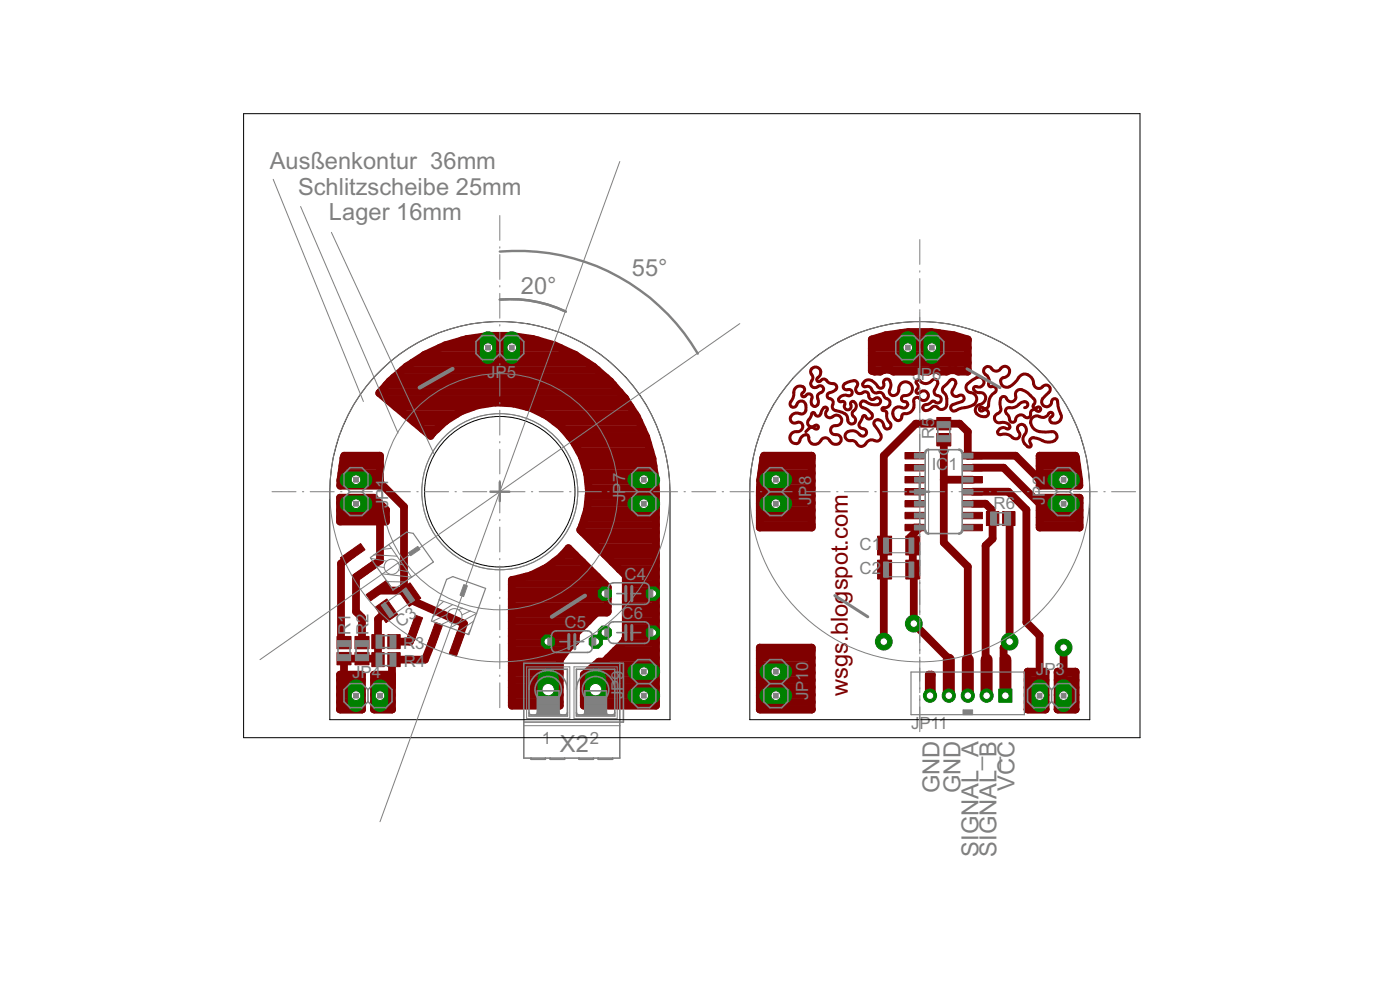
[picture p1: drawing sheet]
<svg xmlns="http://www.w3.org/2000/svg" width="148mm" height="105mm" viewBox="0 0 148 105" stroke-linecap="round" stroke-linejoin="round" font-family="sans-serif">
<defs><g id="words">
<g font-size="2.8" fill="#808080">
<text x="28.5" y="17.9">Ausßenkontur 36mm</text>
<text x="31.5" y="20.6">Schlitzscheibe 25mm</text>
<text x="34.8" y="23.3">Lager 16mm</text>
<text x="66.9" y="29.1">55°</text>
<text x="55.1" y="31.1">20°</text>
<text x="59.3" y="79.5">X2</text>
<text x="99.4" y="83.9" transform="rotate(-90 99.4 83.9)">GND</text>
<text x="101.7" y="83.9" transform="rotate(-90 101.7 83.9)">GND</text>
<text x="107.4" y="83.6" transform="rotate(-90 107.4 83.6)">VCC</text>
<text x="103.6" y="90.6" transform="rotate(-90 103.6 90.6)">SIGNAL_A</text>
<text x="105.5" y="90.6" transform="rotate(-90 105.5 90.6)">SIGNAL_B</text>
</g>
<text font-size="2.8" fill="#800000" x="89.7" y="73.6" transform="rotate(-90 89.7 73.6)">wsgs.blogspot.com</text>
<g font-size="2" fill="#808080">
<text x="51.6" y="40">JP5</text>
<text x="96.6" y="40.2">J</text>
<text x="97.5" y="40.2">P6</text>
<text x="98.9" y="46.4" transform="rotate(-90 98.9 46.4)">R5</text>
<text x="41.1" y="53.7" transform="rotate(-90 41.1 53.7)">JP</text>
<text x="41.1" y="51.6" transform="rotate(-90 41.1 51.6)">1</text>
<text x="66.2" y="53.1" transform="rotate(-90 66.2 53.1)">J</text>
<text x="66.2" y="52.2" transform="rotate(-90 66.2 52.2)">P7</text>
<text x="85.8" y="53.4" transform="rotate(-90 85.8 53.4)">JP</text>
<text x="85.8" y="51.3" transform="rotate(-90 85.8 51.3)">8</text>
<text x="98.6" y="49.7">IC</text>
<text x="100.4" y="49.7">1</text>
<text x="105.1" y="53.8">R6</text>
<text x="110.6" y="53.4" transform="rotate(-90 110.6 53.4)">J</text>
<text x="110.6" y="52.5" transform="rotate(-90 110.6 52.5)">P</text>
<text x="110.6" y="51.3" transform="rotate(-90 110.6 51.3)">2</text>
<text x="91" y="58.2">C1</text>
<text x="65.8" y="65.5">C6</text>
<text x="66.1" y="61.3">C4</text>
<text x="91" y="60.7">C2</text>
<text x="37.1" y="67.2" transform="rotate(-90 37.1 67.2)">R1</text>
<text x="37.3" y="71.7">JP4</text>
<text x="39" y="67.2" transform="rotate(-90 39 67.2)">R2</text>
<text x="42.4" y="66.4" transform="rotate(-35 42.4 66.4)">C3</text>
<text x="42.7" y="68.6">R3</text>
<text x="42.7" y="70.5">R4</text>
<text x="59.8" y="66.4">C5</text>
<text x="66" y="71.9" transform="rotate(-90 66 71.9)">9</text>
<text x="85.5" y="71" transform="rotate(-90 85.5 71)">0</text>
<text x="109.6" y="71.4">J</text>
<text x="110.5" y="71.4">P3</text>
<text x="66" y="74" transform="rotate(-90 66 74)">J</text>
<text x="66" y="73.1" transform="rotate(-90 66 73.1)">P</text>
<text x="85.5" y="74.1" transform="rotate(-90 85.5 74.1)">J</text>
<text x="85.5" y="73.2" transform="rotate(-90 85.5 73.2)">P1</text>
<text x="96.4" y="77.1">JP11</text>
<text x="57.3" y="78.7">1</text>
<text x="62.4" y="78.7">2</text>
</g>
</g></defs>
<g fill="#800000" stroke="#800000" stroke-width=".11">
<path d="M95.8 47.9h2v.6h-2z"/>
<path d="M101.9 47.9h2.1v.6h-2.1z"/>
<path d="M95.8 49.1h2v.7h-2z"/>
<path d="M95.8 50.4h2v.7h-2z"/>
<path d="M101.9 49.1h2.1v.7h-2.1z"/>
<path d="M101.9 50.4h2.1v.7h-2.1z"/>
<path d="M95.8 51.7h2v.6h-2z"/>
<path d="M101.9 51.7h2.1v.6h-2.1z"/>
<path d="M95.8 52.9h2v.7h-2z"/>
<path d="M95.8 54.2h2v.7h-2z"/>
<path d="M101.9 52.9h2.1v.7h-2.1z"/>
<path d="M101.9 54.2h2.1v.7h-2.1z"/>
<path d="M95.8 55.5h2v.6h-2z"/>
<path d="M101.9 55.5h2.1v.6h-2.1z"/>
<path d="M35.7 67.3h1.4v1.3h-1.4z"/>
<path d="M35.7 69h1.4v1.3h-1.4z"/>
<path d="M41 69h1.4v1.5h-1.4z"/>
<path d="M39.3 69h1.4v1.5h-1.4z"/>
<path d="M41 67.1h1.4v1.5h-1.4z"/>
<path d="M39.3 67.1h1.4v1.5h-1.4z"/>
<path d="M37.6 67.3h1.5v1.3h-1.5z"/>
<path d="M37.6 69h1.5v1.3h-1.5z"/>
<path d="M92.9 56.7h1.5v2h-1.5z"/>
<path d="M95.9 56.7h1.4v2h-1.4z"/>
<path d="M92.9 59.2h1.5v2h-1.5z"/>
<path d="M95.9 59.2h1.4v2h-1.4z"/>
<path d="M42.2 62.5l1.2-.9 1.1 1.7-1.2 .8z"/>
<path d="M39.7 64.2l1.2-.8 1.2 1.6-1.2 .8z"/>
<path d="M37.3 60.8l2.2-1.5 .4 .7-2.1 1.5z"/>
<path d="M36 59l2.2-1.5 .4 .6-2.1 1.5z"/>
<path d="M38.8 62.9l2.1-1.5 .4 .6-2.1 1.5z"/>
<path d="M46.1 65.8l.7 .3-.8 2.5-.8-.3z"/>
<path d="M44 65.1l.7 .2-.9 2.5-.7-.3z"/>
<path d="M48.4 66.7l.8 .3-.9 2.4-.8-.3z"/>
<path d="M99.1 45.8h1.5v1.4h-1.5z"/>
<path d="M99.1 44.2h1.5v1.3h-1.5z"/>
<path d="M104.4 54.1h1.3v1.5h-1.3z"/>
<path d="M106.1 54.1h1.3v1.5h-1.3z"/>
</g>
<g fill="#800000" stroke="#800000" stroke-width=".83">
<path d="M110 48.2v3.2z"/>
<path d="M110 48.2h3.8z"/>
<path d="M113.8 48.2l.1 .2z"/>
<path d="M113.9 48.4l.3 2.4z"/>
<path d="M114.2 50.8v.6z"/>
<path d="M110 51.4h4.2z"/>
<path d="M110 50.8h4.2z"/>
<path d="M110 50.1h4.1z"/>
<path d="M110 49.3h4z"/>
<path d="M110 48.5h3.9z"/>
<path d="M36.4 48.2v.2z"/>
<path d="M36.4 48.2h3.8z"/>
<path d="M40.2 48.2v3.2z"/>
<path d="M36 51.4h4.2z"/>
<path d="M36 50.8v.6z"/>
<path d="M36.4 48.4l-.4 2.4z"/>
<path d="M36 50.8h4.2z"/>
<path d="M36.1 50.1h4.1z"/>
<path d="M36.2 49.3h4z"/>
<path d="M36.3 48.5h3.9z"/>
<path d="M37.7 50.7h2.2z"/>
<path d="M39.9 50.7l2.9 2.9z"/>
<path d="M42.8 53.6v8.4z"/>
<path d="M42.8 62l.5 .9z"/>
<path d="M40 62.5h2.9z"/>
<path d="M42.9 62.5l.4 .4z"/>
<path d="M49.1 66l-.7 2.1z"/>
<path d="M43.4 63.4l5.7 2.6z"/>
<path d="M43.3 62.9l.1 .5z"/>
<path d="M110 50.7h2.6z"/>
<path d="M107.5 48.2l2.5 2.5z"/>
<path d="M106.8 67.9l-.6 .6z"/>
<path d="M106.2 68.5v1.1z"/>
<path d="M106.2 69.6l.2 .2z"/>
<path d="M106.8 54.9v13z"/>
<path d="M106.8 54.8v.1z"/>
<path d="M103 48.2h4.5z"/>
<path d="M99.9 44.8h1.7z"/>
<path d="M101.6 44.8l.8 .9z"/>
<path d="M102.4 45.7v2.5z"/>
<path d="M102.4 48.2h.6z"/>
<path d="M93.5 57.6l.1 .1z"/>
<path d="M93.5 48.2v9.4z"/>
<path d="M96.9 44.8h3z"/>
<path d="M93.5 48.2l3.4-3.4z"/>
<path d="M93.5 57.8v2.5z"/>
<path d="M93.6 57.7l-.1 .1z"/>
<path d="M93.5 60.3v7.6z"/>
<path d="M93.6 60.2l-.1 .1z"/>
<path d="M113.8 71v4z"/>
<path d="M111.9 75h1.9z"/>
<path d="M111.9 71v4z"/>
<path d="M111.9 71h1.9z"/>
<path d="M111.9 74.3h1.9z"/>
<path d="M111.9 73.5h1.9z"/>
<path d="M111.9 72.7h1.9z"/>
<path d="M111.9 71.9h1.9z"/>
<path d="M111.9 71.1h1.9z"/>
<path d="M38.3 71.4v3.6z"/>
<path d="M36 75h2.3z"/>
<path d="M36 71.4v3.6z"/>
<path d="M36 71.4h2.3z"/>
<path d="M36 74.3h2.3z"/>
<path d="M36 73.5h2.3z"/>
<path d="M36 72.7h2.3z"/>
<path d="M36 71.9h2.3z"/>
<path d="M36.4 69.7v2.6z"/>
<path d="M36.4 72.3l1.3 1.3z"/>
<path d="M36.4 69.7h1.9z"/>
<path d="M38.3 69.7h1.6z"/>
<path d="M39.9 69.7l.1 .1z"/>
<path d="M40 67.9v1.9z"/>
<path d="M40 65.5v2.4z"/>
<path d="M40 65.5l.9-.9z"/>
<path d="M112.6 68.5v5.1z"/>
<path d="M96.6 57.7v2.5z"/>
<path d="M96.3 56.9l.3 .8z"/>
<path d="M97.3 55.8l-1 1.1z"/>
<path d="M96.8 55.8h.5z"/>
<path d="M96.6 60.2l.1 .1z"/>
<path d="M100.4 69.7v.1z"/>
<path d="M96.7 66l3.7 3.7z"/>
<path d="M96.7 60.3v5.7z"/>
<path d="M102.4 59.9v9.9z"/>
<path d="M99.9 50.7v6.7z"/>
<path d="M99.9 46.5v4.2z"/>
<path d="M99.9 57.4l2.5 2.5z"/>
<path d="M99.9 50.7h3.1z"/>
<path d="M103 53.3h1.3z"/>
<path d="M104.3 53.3l.6 .6z"/>
<path d="M104.9 53.9v.9z"/>
<path d="M104.9 54.8h.2z"/>
<path d="M105.1 54.8v2.2z"/>
<path d="M104.3 57.7l.8-.7z"/>
<path d="M104.3 57.7v12z"/>
<path d="M104.3 69.7l.1 .1z"/>
<path d="M39.6 52.6l1.3 1.3z"/>
<path d="M40.9 53.9v1.3z"/>
<path d="M36 55.2h4.9z"/>
<path d="M36 52.6v2.6z"/>
<path d="M36 52.6h3.6z"/>
<path d="M36 54.7h4.9z"/>
<path d="M36 54h4.9z"/>
<path d="M36 53.2h4.1z"/>
<path d="M38.6 60.4l1.6-1.1z"/>
<path d="M40.2 53.3v6z"/>
<path d="M37.7 53.3h2.5z"/>
<path d="M38.3 65.3v2.7z"/>
<path d="M37.7 64.7l.6 .6z"/>
<path d="M37.7 61v3.7z"/>
<path d="M37.7 61l.9-.6z"/>
<path d="M108.8 71h1.9z"/>
<path d="M110.7 71v4z"/>
<path d="M108.8 75h1.9z"/>
<path d="M108.8 71v4z"/>
<path d="M108.8 74.3h1.9z"/>
<path d="M108.8 73.5h1.9z"/>
<path d="M108.8 72.7h1.9z"/>
<path d="M108.8 71.9h1.9z"/>
<path d="M108.8 71.1h1.9z"/>
<path d="M103 52h3.7z"/>
<path d="M106.7 52l1.9 1.9z"/>
<path d="M108.6 53.9v11.9z"/>
<path d="M108.6 65.8l1.4 1.4z"/>
<path d="M110 67.2v6.4z"/>
<path d="M110 52.6v3.2z"/>
<path d="M110 52.6h4.3z"/>
<path d="M114.3 52.6v3.2z"/>
<path d="M110 55.8h4.3z"/>
<path d="M110 55.5h4.3z"/>
<path d="M110 54.7h4.3z"/>
<path d="M110 54h4.3z"/>
<path d="M110 53.2h4.3z"/>
<path d="M110 53.3h2.6z"/>
<path d="M106.2 49.5l3.8 3.8z"/>
<path d="M103 49.5h3.2z"/>
<path d="M56.2 60.9l1.7-.9z"/>
<path d="M57.9 60l1.5-1.2z"/>
<path d="M60.2 58l-.8 .8z"/>
<path d="M60.2 58l4.1 4.1z"/>
<path d="M64.3 62.1v2.6z"/>
<path d="M64.3 64.7l-.1 .1z"/>
<path d="M63.1 64.8h1.1z"/>
<path d="M63.1 64.8l-1.2 1.2z"/>
<path d="M61.9 66l-1 1z"/>
<path d="M60.9 67v.8z"/>
<path d="M60.2 68.5l.7-.7z"/>
<path d="M60.2 68.5l-1 1.3z"/>
<path d="M59.2 69.8v4.8z"/>
<path d="M54.2 74.6h5z"/>
<path d="M54.2 61.3v13.3z"/>
<path d="M54.2 61.3h.1z"/>
<path d="M54.3 61.3l1.9-.4z"/>
<path d="M54.2 74.3h5z"/>
<path d="M54.2 73.5h5z"/>
<path d="M54.2 72.7h5z"/>
<path d="M54.2 71.9h5z"/>
<path d="M54.2 71.1h5z"/>
<path d="M54.2 70.4h5z"/>
<path d="M54.2 69.6h5.2z"/>
<path d="M54.2 68.8h5.8z"/>
<path d="M54.2 68h6.5z"/>
<path d="M54.2 67.2h6.7z"/>
<path d="M54.2 66.5h7.3z"/>
<path d="M54.2 65.7h8.1z"/>
<path d="M54.2 64.9h8.8z"/>
<path d="M54.2 64.1h10.1z"/>
<path d="M54.2 63.3h10.1z"/>
<path d="M54.2 62.5h10.1z"/>
<path d="M54.2 61.8h9.8z"/>
<path d="M55.6 61h7.6z"/>
<path d="M57.5 60.2h4.9z"/>
<path d="M58.7 59.4h2.9z"/>
<path d="M59.6 58.7h1.2z"/>
<path d="M63.1 67.9l.9-1z"/>
<path d="M61.8 71.4l1.6-1.4z"/>
<path d="M63.4 70h.5z"/>
<path d="M63.9 70l1-1z"/>
<path d="M64.9 69l1.2-1.2z"/>
<path d="M66.1 67.6v.2z"/>
<path d="M66.1 67.6l.1-.1z"/>
<path d="M66.2 60.9v6.6z"/>
<path d="M61.4 56l4.8 4.9z"/>
<path d="M61.6 55.7l-.2 .3z"/>
<path d="M62.1 53.9l-.5 1.8z"/>
<path d="M62.3 52l-.2 1.9z"/>
<path d="M62.1 50.1l.2 1.9z"/>
<path d="M61.6 48.3l.5 1.8z"/>
<path d="M60.6 46.6l1 1.7z"/>
<path d="M59.4 45.1l1.2 1.5z"/>
<path d="M57.9 44l1.5 1.1z"/>
<path d="M56.2 43.1l1.7 .9z"/>
<path d="M54.3 42.7l1.9 .4z"/>
<path d="M52.4 42.6l1.9 .1z"/>
<path d="M50.5 42.9l1.9-.3z"/>
<path d="M48.7 43.5l1.8-.6z"/>
<path d="M47.1 44.5l1.6-1z"/>
<path d="M45.7 45.8l1.4-1.3z"/>
<path d="M45.7 45.8l-.1 .3z"/>
<path d="M40.1 41.6l5.5 4.5z"/>
<path d="M41.2 40.3l-1.1 1.3z"/>
<path d="M41.2 40.3l1.8-1.5z"/>
<path d="M43 38.8l2-1.3z"/>
<path d="M45 37.5l2.1-1z"/>
<path d="M47.1 36.5l2.3-.6z"/>
<path d="M49.4 35.9l2.3-.4z"/>
<path d="M51.7 35.5h2.4z"/>
<path d="M54.1 35.5l2.3 .4z"/>
<path d="M56.4 35.9l2.3 .6z"/>
<path d="M58.7 36.5l2.1 1z"/>
<path d="M60.8 37.5l2 1.3z"/>
<path d="M62.8 38.8l1.8 1.5z"/>
<path d="M64.6 40.3l1.5 1.8z"/>
<path d="M66.1 42.1l1.3 2z"/>
<path d="M67.4 44.1l1 2.1z"/>
<path d="M68.4 46.2l.6 2.3z"/>
<path d="M69 48.5l.4 2.3z"/>
<path d="M69.4 50.8v1.2z"/>
<path d="M69.4 52v.3z"/>
<path d="M69.4 52.3v22.3z"/>
<path d="M61.8 74.6h7.6z"/>
<path d="M61.8 71.4v3.2z"/>
<path d="M61.8 74.3h7.6z"/>
<path d="M61.8 73.5h7.6z"/>
<path d="M61.8 72.7h7.6z"/>
<path d="M61.8 71.9h7.6z"/>
<path d="M62 71.1h7.4z"/>
<path d="M62.9 70.4h6.5z"/>
<path d="M64.3 69.6h5.1z"/>
<path d="M65.1 68.8h4.3z"/>
<path d="M65.9 68h3.5z"/>
<path d="M66.2 67.2h3.2z"/>
<path d="M66.2 66.5h3.2z"/>
<path d="M66.2 65.7h3.2z"/>
<path d="M66.2 64.9h3.2z"/>
<path d="M66.2 64.1h3.2z"/>
<path d="M66.2 63.3h3.2z"/>
<path d="M66.2 62.5h3.2z"/>
<path d="M66.2 61.8h3.2z"/>
<path d="M66.2 61h3.2z"/>
<path d="M65.6 60.2h3.8z"/>
<path d="M64.8 59.4h4.6z"/>
<path d="M64 58.7h5.4z"/>
<path d="M63.2 57.9h6.2z"/>
<path d="M62.4 57.1h7z"/>
<path d="M61.7 56.3h7.7z"/>
<path d="M61.6 55.5h7.8z"/>
<path d="M61.9 54.7h7.5z"/>
<path d="M62.1 54h7.3z"/>
<path d="M62.2 53.2h7.2z"/>
<path d="M62.3 52.4h7.1z"/>
<path d="M62.3 51.6h7.1z"/>
<path d="M62.2 50.8h7.2z"/>
<path d="M62.1 50.1h7.2z"/>
<path d="M61.9 49.3h7.3z"/>
<path d="M61.7 48.5h7.3z"/>
<path d="M61.3 47.7h7.5z"/>
<path d="M60.8 46.9h7.8z"/>
<path d="M60.3 46.2h8z"/>
<path d="M44.7 45.4h1.5z"/>
<path d="M59.6 45.4h8.4z"/>
<path d="M43.8 44.6h3.3z"/>
<path d="M58.7 44.6h8.9z"/>
<path d="M42.8 43.8h5.5z"/>
<path d="M57.6 43.8h9.6z"/>
<path d="M41.9 43h8.2z"/>
<path d="M55.8 43h10.9z"/>
<path d="M41 42.2h25.2z"/>
<path d="M40.2 41.5h25.4z"/>
<path d="M40.9 40.7h24z"/>
<path d="M41.7 39.9h22.4z"/>
<path d="M42.6 39.1h20.6z"/>
<path d="M43.7 38.4h18.4z"/>
<path d="M44.9 37.6h16z"/>
<path d="M46.5 36.8h12.8z"/>
<path d="M48.9 36h8.1z"/>
<path d="M85.9 48.2v7.6z"/>
<path d="M80.4 55.8h5.5z"/>
<path d="M80.4 52v3.8z"/>
<path d="M80.5 50.8l-.1 1.2z"/>
<path d="M80.8 48.4l-.3 2.4z"/>
<path d="M80.9 48.2l-.1 .2z"/>
<path d="M80.9 48.2h5z"/>
<path d="M80.4 55.5h5.5z"/>
<path d="M80.4 54.7h5.5z"/>
<path d="M80.4 54h5.5z"/>
<path d="M80.4 53.2h5.5z"/>
<path d="M80.4 52.4h5.5z"/>
<path d="M80.4 51.6h5.5z"/>
<path d="M80.5 50.8h5.4z"/>
<path d="M80.6 50.1h5.3z"/>
<path d="M80.7 49.3h5.2z"/>
<path d="M80.8 48.5h5.1z"/>
<path d="M85.9 68.5v6.5z"/>
<path d="M80.4 75h5.5z"/>
<path d="M80.4 68.5v6.5z"/>
<path d="M80.4 68.5h5.5z"/>
<path d="M80.4 74.3h5.5z"/>
<path d="M80.4 73.5h5.5z"/>
<path d="M80.4 72.7h5.5z"/>
<path d="M80.4 71.9h5.5z"/>
<path d="M80.4 71.1h5.5z"/>
<path d="M80.4 70.4h5.5z"/>
<path d="M80.4 69.6h5.5z"/>
<path d="M80.4 68.8h5.5z"/>
<path d="M92.3 35.9l1.4-.4z"/>
<path d="M93.7 35.5l2.4-.4z"/>
<path d="M96.1 35.1h2.5z"/>
<path d="M98.6 35.1l2.3 .4z"/>
<path d="M100.9 35.5l1.5 .4z"/>
<path d="M102.4 35.9v3.4z"/>
<path d="M101.4 39.3h1z"/>
<path d="M101.1 39.2l.3 .1z"/>
<path d="M100.5 39.2h.6z"/>
<path d="M100.2 39.3l.3-.1z"/>
<path d="M99.5 39.3h.7z"/>
<path d="M99.2 39.1l.3 .2z"/>
<path d="M98.6 39.1h.6z"/>
<path d="M98.3 39.3l.3-.2z"/>
<path d="M97.6 39.3h.7z"/>
<path d="M97.4 39.2l.2 .1z"/>
<path d="M96.8 39.2h.6z"/>
<path d="M96.7 39.3l.1-.1z"/>
<path d="M94.6 39.3h2.1z"/>
<path d="M94.3 39.1l.3 .2z"/>
<path d="M93.6 39.1h.7z"/>
<path d="M93.2 39.3l.4-.2z"/>
<path d="M92.5 39.3h.7z"/>
<path d="M92.4 39.2l.1 .1z"/>
<path d="M92.3 39.2h.1z"/>
<path d="M92.3 35.9v3.3z"/>
<path d="M92.3 39.1h1.2z"/>
<path d="M94.3 39.1h8.1z"/>
<path d="M92.3 38.4h10.1z"/>
<path d="M92.3 37.6h10.1z"/>
<path d="M92.3 36.8h10.1z"/>
<path d="M92.3 36h10.1z"/>
<path d="M95.3 35.2h4.1z"/>
<path d="M36.1 59.6l1.2-1z"/>
<path d="M36.1 67.5l.3 .5z"/>
<path d="M36.1 59.6v7.9z"/>
<path d="M43.9 66.4l-.5 1.5z"/>
<path d="M41.7 67.9h1.7z"/>
<path d="M39.6 71.4h1.9z"/>
<path d="M41.5 71.4v3.6z"/>
<path d="M39.6 75h1.9z"/>
<path d="M39.6 71.4v3.6z"/>
<path d="M39.6 74.3h1.9z"/>
<path d="M39.6 73.5h1.9z"/>
<path d="M39.6 72.7h1.9z"/>
<path d="M39.6 71.9h1.9z"/>
<path d="M41.7 69.8l-.2 .3z"/>
<path d="M41.7 69.8h3.3z"/>
<path d="M46 67.2l-1 2.6z"/>
<path d="M41.5 70.1v2.2z"/>
<path d="M40.2 73.6l1.3-1.3z"/>
<path d="M98.3 71.4v2.2z"/>
<path d="M98.3 71.4h.3z"/>
<path d="M98.6 71.4v1.9z"/>
</g>
<g fill="#800000" stroke="#800000" stroke-width="1.3">
<path d="M106.4 69.8v3.8z"/>
<path d="M100.4 69.8v3.8z"/>
<path d="M102.4 69.8v3.8z"/>
<path d="M104.4 69.8v3.8z"/>
</g>
<path d="M85.6 45.3l-.3 .4z" fill="#800000" stroke="#800000" stroke-width=".32"/>
<path d="M103.4 43.8a.63 .63 0 0 1-.1-.7 .63 .63 0 0 1 .6-.4 .63 .63 0 0 0 .4-.8 .63 .63 0 0 0-.8-.4 .39 .39 0 0 1-.4-.2 .39 .39 0 0 1 0-.4h.3a.54 .54 0 0 0 .7-.5 .54 .54 0 0 0-.7-.5 1.76 1.76 0 0 0-1.2 1 .63 .63 0 0 0 .7 .7 .72 .72 0 0 1 .5 .7 .72 .72 0 0 1-.7 .6l-.9 .3-.8 .3a.35 .35 0 0 1-.4-.3 .35 .35 0 0 1 .2-.4l1-.3a.36 .36 0 0 0 .2-.5 .36 .36 0 0 0-.5-.2 .45 .45 0 0 1-.6 0 .45 .45 0 0 1-.1-.6l.4-.6a.36 .36 0 0 0-.2-.4 .36 .36 0 0 0-.5 .1l-.6 .6a.48 .48 0 0 0 .2 .8 1.17 1.17 0 0 1-.2 1.5 .58 .58 0 0 1-.8-.2 .53 .53 0 0 0-.7 .3 .48 .48 0 0 1-.7-.1 .32 .32 0 0 1 .3-.4l.4-.1 .3-.3 .2 .1a.39 .39 0 0 0 .7-.1 .39 .39 0 0 0-.3-.6 .39 .39 0 0 1-.4-.2 .39 .39 0 0 1 0-.4l.4-.6a.36 .36 0 0 0-.2-.5 .36 .36 0 0 0-.5 .2 .84 .84 0 0 1-1.4-.1 .26 .26 0 0 0-.3 .2 .26 .26 0 0 0 .2 .3 .46 .46 0 0 1-.2 .6 .23 .23 0 0 0 .2 .3 .23 .23 0 0 0 .2-.1 .52 .52 0 0 1 .8 .1 .52 .52 0 0 1-.1 .7 .52 .52 0 0 1-.8-.2 .42 .42 0 0 0-.5 .1 .42 .42 0 0 0 0 .5 .92 .92 0 0 1-1.1 1.1 .39 .39 0 0 0-.2 .4 .37 .37 0 0 1-.6 .2 .73 .73 0 0 1-.2-1 .73 .73 0 0 1 1-.2 .37 .37 0 0 0 .5-.4 .37 .37 0 0 0-.5-.3 .32 .32 0 0 1-.2-.4 .32 .32 0 0 1 .4-.3 .74 .74 0 0 0 .8-.7 .74 .74 0 0 0-.8-.7 .74 .74 0 0 0-.7 .8 .51 .51 0 0 1-.4 .6 .51 .51 0 0 1-.6-.4l.2-.4a.58 .58 0 0 0-.5-.9 .42 .42 0 0 0-.2 .6 .35 .35 0 0 1-.3 .4 .35 .35 0 0 1-.4-.2 .96 .96 0 0 0-1.5-.5l-.1 .3a.29 .29 0 0 0 .2 .2 .29 .29 0 0 0 .3 0 .55 .55 0 0 1 .5 .5 .52 .52 0 0 0 .7 .1 .55 .55 0 0 1 .6 .5l.3 .2a.52 .52 0 0 1 .2 .7 .52 .52 0 0 1-.7 .2l-.1 .2 .1 .1h.3l.2 .2-.1 .4a1.14 1.14 0 0 0 .5 .8 .41 .41 0 0 1-.4 .6 .41 .41 0 0 1-.4-.6 .5 .5 0 0 0-.5-.4 .5 .5 0 0 0-.5 .5l.8 1.2a.52 .52 0 0 1-.3 .5 .52 .52 0 0 1-.6-.1 .85 .85 0 0 0-.9 .6 .57 .57 0 0 1-.9-.3 .74 .74 0 0 0-.7-.2 .52 .52 0 0 1-.5-.6 .52 .52 0 0 1 .6-.4 1.05 1.05 0 0 1 1.1 .5 .4 .4 0 0 0 .6-.3 .4 .4 0 0 0-.4-.5 .39 .39 0 0 1-.3-.2 .39 .39 0 0 1 0-.4l.4-.7h.2a.37 .37 0 0 0 .5 .3 .37 .37 0 0 0 .2-.5 2.08 2.08 0 0 0-1.1-.8 .36 .36 0 0 1-.1-.5 .36 .36 0 0 1 .5 0 1.22 1.22 0 0 0 1.5 .1 .39 .39 0 0 0-.1-.5 .39 .39 0 0 0-.5 .1 .44 .44 0 0 1-.6-.5 .43 .43 0 0 0-.3-.3 .43 .43 0 0 0-.4 .2 .48 .48 0 0 1-.6-.2 .48 .48 0 0 1 .1-.6 .36 .36 0 0 0-.3-.5l-.7 .1-.4 .3a.39 .39 0 0 0 .1 .5 .39 .39 0 0 0 .5 0 .34 .34 0 0 1 .3 .4 .34 .34 0 0 1-.5 .2 .65 .65 0 0 0-.9 .6l.2 .1a.29 .29 0 0 1 .4 0 .29 .29 0 0 1-.1 .4 .39 .39 0 0 0 .6 .4 .39 .39 0 0 0 .1-.6 .24 .24 0 0 1 .4-.2 .59 .59 0 0 1 .2 .6 .59 .59 0 0 1-.4 .4 .47 .47 0 0 0 .3 .7 .42 .42 0 0 1-.2 .6 .42 .42 0 0 1-.6-.4 .74 .74 0 0 0-.6-.8l-.6-.2a.5 .5 0 0 1-.3-.8 .46 .46 0 0 0-.5-.5 .32 .32 0 0 1-.2-.3 .32 .32 0 0 1 .3-.3 .62 .62 0 0 0 .7-.7 .49 .49 0 0 0-.6-.2l-.3-.2a.44 .44 0 0 0-.4-.3 .44 .44 0 0 0-.4 .2 .23 .23 0 0 1-.3 0 .23 .23 0 0 1 .1-.4 .57 .57 0 0 0 .1-.9 .57 .57 0 0 0-.9 .3l.1 .3a.55 .55 0 0 1-.1 .8 .47 .47 0 0 0 .3 .6 .47 .47 0 0 0 .6-.2 .37 .37 0 0 1 .5 .3 .37 .37 0 0 1-.3 .4 .51 .51 0 0 0-.3 .9 .41 .41 0 0 1-.1 .5 .41 .41 0 0 1-.6-.1v-.4a.42 .42 0 0 0 0-.5 .42 .42 0 0 0-.4-.2l-.2 .1a.24 .24 0 0 1-.4 .1 .24 .24 0 0 1 .1-.4 .4 .4 0 0 0 .1-.5 .4 .4 0 0 0-.5-.2 .73 .73 0 0 0-.6 1l-.2 .5a.51 .51 0 0 0-.1 .7 .43 .43 0 0 0 .7-.4 .49 .49 0 0 1 .5-.2 .49 .49 0 0 1 .4 .4 .75 .75 0 0 1-.3 1h-.4a.62 .62 0 0 0-.8 .1 .62 .62 0 0 0 0 .8h.4a.52 .52 0 0 1 .8 .4 .52 .52 0 0 1-.7 .6 .62 .62 0 0 0-.7 .7 .62 .62 0 0 0 1 .4 .75 .75 0 0 1 .9-.8l.1 .3a.69 .69 0 0 0 .6 .7 .69 .69 0 0 0 .8-.6 .61 .61 0 0 1 .9 .4 .56 .56 0 0 0 1 .1 .56 .56 0 0 0-.3-.9 .5 .5 0 0 1-.7-.4 .5 .5 0 0 1 .6-.6 .56 .56 0 0 0 .6-.7 .56 .56 0 0 0-1-.2 .47 .47 0 0 1-.7-.1 .47 .47 0 0 1 .2-.7 .23 .23 0 0 0-.1-.2 .23 .23 0 0 0-.3 0l-.3 .4a.43 .43 0 0 1-.5 .5l-.2-.3-.2-.1-.4 .8a.47 .47 0 0 0 .1 .7 .47 .47 0 0 0 .6-.1 .23 .23 0 0 1 .3 .2 .23 .23 0 0 1-.4 .1 .41 .41 0 0 0-.6 0M108.4 43.1a.32 .32 0 0 0 .4-.3 .32 .32 0 0 0-.4-.3 1.22 1.22 0 0 0-.8 .5l-.5 .1a.5 .5 0 0 0-.7 .4l.4 .6a.45 .45 0 0 0 .3 .6 .37 .37 0 0 0 .4-.5 .59 .59 0 0 1 1.1 0 .41 .41 0 0 0 .4-.2 .41 .41 0 0 0 .1-.4 .41 .41 0 0 1 .3-.3 .41 .41 0 0 1 .4 .2 .25 .25 0 0 0 .3-.1 .25 .25 0 0 0-.1-.3 .25 .25 0 0 0-.3 0 .22 .22 0 0 1-.3 0 .22 .22 0 0 1 0-.3 .41 .41 0 0 0 0-.6 2.45 2.45 0 0 0-1.5-1 .56 .56 0 0 0-.4 .8 .53 .53 0 0 1-.5 .5 .53 .53 0 0 1-.5-.5 .34 .34 0 0 0-.6 .2l-.1 .6a.67 .67 0 0 1-.1 .9 .55 .55 0 0 0-.4 .7 .55 .55 0 0 0 .8 .3 .61 .61 0 0 1 .8 .6l-.2 .1a.61 .61 0 0 0-.7-.1 .61 .61 0 0 0-.4 .6l.3 .1a1.31 1.31 0 0 1 1.4 .4 .44 .44 0 0 0 .6-.2 .44 .44 0 0 0-.1-.5 .47 .47 0 0 1 .2-.8 .47 .47 0 0 1 .6 .5 .93 .93 0 0 1-.3 .7 .85 .85 0 0 0 .7 1.2l.1-.1a.31 .31 0 0 0-.1-.4 .35 .35 0 0 1 0-.4 .35 .35 0 0 1 .4-.1l.6 .2a1.24 1.24 0 0 0 1.9-.2 .53 .53 0 0 0-.6-.6 2.25 2.25 0 0 1-1.8-.3 .77 .77 0 0 1-.4-.7 .77 .77 0 0 1 .5-.7h.2a.77 .77 0 0 0 1.3-.4h.2l.1 .1a.33 .33 0 0 1-.2 .5 .43 .43 0 0 0 0 .5 .43 .43 0 0 0 .5 0 .68 .68 0 0 0 .5-.9l-.2-.9-.1-.4a.35 .35 0 0 0-.4-.3 .35 .35 0 0 0-.2 .5 .54 .54 0 0 1-.8 .3 .54 .54 0 0 1-.2-.8l.7-.7a.48 .48 0 0 0-.1-.7 .48 .48 0 0 0-.7 .2 .6 .6 0 0 1-.6 0 .6 .6 0 0 1-.2-.7 .89 .89 0 0 0-.8-.7 .89 .89 0 0 0-1 .6l-.2 .3a.89 .89 0 0 1-1.3 .3 .49 .49 0 0 1-.2-.6 .49 .49 0 0 1 .5-.3 .58 .58 0 0 0 .4-.7 .58 .58 0 0 0-.6-.4h-.2a.64 .64 0 0 1-.6 .5 .64 .64 0 0 1-.6-.5 .5 .5 0 0 0-.7 .3 .5 .5 0 0 0 .4 .7 1.34 1.34 0 0 1 .1 1l.2 .1a.37 .37 0 0 1 .6 .1 .37 .37 0 0 1-.1 .5 1.44 1.44 0 0 0-.7 1.4 .41 .41 0 0 1-.3 .3 .41 .41 0 0 1-.4-.1 .22 .22 0 0 0-.3 .2 .22 .22 0 0 0 .4 .1 .37 .37 0 0 1 .6 .1 .37 .37 0 0 1-.3 .6 1.11 1.11 0 0 1-.9-.3" fill="none" stroke="#800000" stroke-width=".32"/>
<path d="M81.2 53.3h1.8z" fill="#008000" stroke="#008000" stroke-width="1.7"/>
<circle cx="82.1" cy="53.3" r=".51" fill="#fff" stroke="#008000" stroke-width=".11"/>
<path d="M81.2 50.7h1.8z" fill="#008000" stroke="#008000" stroke-width="1.7"/>
<circle cx="82.1" cy="50.7" r=".51" fill="#fff" stroke="#008000" stroke-width=".11"/>
<path d="M111.7 50.7h1.7z" fill="#008000" stroke="#008000" stroke-width="1.7"/>
<circle cx="112.6" cy="50.7" r=".51" fill="#fff" stroke="#008000" stroke-width=".11"/>
<path d="M111.7 53.3h1.7z" fill="#008000" stroke="#008000" stroke-width="1.7"/>
<circle cx="112.6" cy="53.3" r=".51" fill="#fff" stroke="#008000" stroke-width=".11"/>
<path d="M98.6 35.9v1.7z" fill="#008000" stroke="#008000" stroke-width="1.7"/>
<circle cx="98.6" cy="36.8" r=".51" fill="#fff" stroke="#008000" stroke-width=".11"/>
<path d="M96.1 35.9v1.7z" fill="#008000" stroke="#008000" stroke-width="1.7"/>
<circle cx="96.1" cy="36.8" r=".51" fill="#fff" stroke="#008000" stroke-width=".11"/>
<path d="M112.6 72.7v1.7z" fill="#008000" stroke="#008000" stroke-width="1.7"/>
<circle cx="112.6" cy="73.6" r=".51" fill="#fff" stroke="#008000" stroke-width=".11"/>
<path d="M110 72.7v1.7z" fill="#008000" stroke="#008000" stroke-width="1.7"/>
<circle cx="110" cy="73.6" r=".51" fill="#fff" stroke="#008000" stroke-width=".11"/>
<path d="M81.2 73.6h1.8z" fill="#008000" stroke="#008000" stroke-width="1.7"/>
<circle cx="82.1" cy="73.6" r=".51" fill="#fff" stroke="#008000" stroke-width=".11"/>
<path d="M81.2 71h1.8z" fill="#008000" stroke="#008000" stroke-width="1.7"/>
<circle cx="82.1" cy="71" r=".51" fill="#fff" stroke="#008000" stroke-width=".11"/>
<path d="M37.7 72.7v1.7z" fill="#008000" stroke="#008000" stroke-width="1.7"/>
<circle cx="37.7" cy="73.6" r=".51" fill="#fff" stroke="#008000" stroke-width=".11"/>
<path d="M40.2 72.7v1.7z" fill="#008000" stroke="#008000" stroke-width="1.7"/>
<circle cx="40.2" cy="73.6" r=".51" fill="#fff" stroke="#008000" stroke-width=".11"/>
<path d="M67.3 73.6h1.7z" fill="#008000" stroke="#008000" stroke-width="1.7"/>
<circle cx="68.1" cy="73.6" r=".51" fill="#fff" stroke="#008000" stroke-width=".11"/>
<path d="M67.3 71h1.7z" fill="#008000" stroke="#008000" stroke-width="1.7"/>
<circle cx="68.1" cy="71" r=".51" fill="#fff" stroke="#008000" stroke-width=".11"/>
<path d="M36.8 50.7h1.7z" fill="#008000" stroke="#008000" stroke-width="1.7"/>
<circle cx="37.7" cy="50.7" r=".51" fill="#fff" stroke="#008000" stroke-width=".11"/>
<path d="M36.8 53.3h1.7z" fill="#008000" stroke="#008000" stroke-width="1.7"/>
<circle cx="37.7" cy="53.3" r=".51" fill="#fff" stroke="#008000" stroke-width=".11"/>
<path d="M67.3 53.3h1.7z" fill="#008000" stroke="#008000" stroke-width="1.7"/>
<circle cx="68.1" cy="53.3" r=".51" fill="#fff" stroke="#008000" stroke-width=".11"/>
<path d="M67.3 50.7h1.7z" fill="#008000" stroke="#008000" stroke-width="1.7"/>
<circle cx="68.1" cy="50.7" r=".51" fill="#fff" stroke="#008000" stroke-width=".11"/>
<path d="M51.6 35.9v1.7z" fill="#008000" stroke="#008000" stroke-width="1.7"/>
<circle cx="51.6" cy="36.8" r=".51" fill="#fff" stroke="#008000" stroke-width=".11"/>
<path d="M54.2 35.9v1.7z" fill="#008000" stroke="#008000" stroke-width="1.7"/>
<circle cx="54.2" cy="36.8" r=".51" fill="#fff" stroke="#008000" stroke-width=".11"/>
<circle cx="69.1" cy="62.8" r=".76" fill="#008000" stroke="#008000" stroke-width=".11"/>
<circle cx="69.1" cy="62.8" r=".4" fill="#fff" stroke="#008000" stroke-width=".11"/>
<circle cx="64" cy="62.8" r=".76" fill="#008000" stroke="#008000" stroke-width=".11"/>
<circle cx="64" cy="62.8" r=".4" fill="#fff" stroke="#008000" stroke-width=".11"/>
<circle cx="63.1" cy="67.9" r=".76" fill="#008000" stroke="#008000" stroke-width=".11"/>
<circle cx="63.1" cy="67.9" r=".4" fill="#fff" stroke="#008000" stroke-width=".11"/>
<circle cx="58" cy="67.9" r=".76" fill="#008000" stroke="#008000" stroke-width=".11"/>
<circle cx="58" cy="67.9" r=".4" fill="#fff" stroke="#008000" stroke-width=".11"/>
<circle cx="69.1" cy="66.9" r=".76" fill="#008000" stroke="#008000" stroke-width=".11"/>
<circle cx="69.1" cy="66.9" r=".4" fill="#fff" stroke="#008000" stroke-width=".11"/>
<circle cx="64" cy="66.9" r=".76" fill="#008000" stroke="#008000" stroke-width=".11"/>
<circle cx="64" cy="66.9" r=".4" fill="#fff" stroke="#008000" stroke-width=".11"/>
<path d="M105.7 72.9h1.4v1.4h-1.4z" fill="#008000" stroke="#008000" stroke-width=".11"/>
<circle cx="106.4" cy="73.6" r=".4" fill="#fff" stroke="#008000" stroke-width=".11"/>
<circle cx="104.4" cy="73.6" r=".7" fill="#008000" stroke="#008000" stroke-width=".11"/>
<circle cx="104.4" cy="73.6" r=".4" fill="#fff" stroke="#008000" stroke-width=".11"/>
<circle cx="102.4" cy="73.6" r=".7" fill="#008000" stroke="#008000" stroke-width=".11"/>
<circle cx="102.4" cy="73.6" r=".4" fill="#fff" stroke="#008000" stroke-width=".11"/>
<circle cx="100.4" cy="73.6" r=".7" fill="#008000" stroke="#008000" stroke-width=".11"/>
<circle cx="100.4" cy="73.6" r=".4" fill="#fff" stroke="#008000" stroke-width=".11"/>
<circle cx="98.4" cy="73.6" r=".7" fill="#008000" stroke="#008000" stroke-width=".11"/>
<circle cx="98.4" cy="73.6" r=".4" fill="#fff" stroke="#008000" stroke-width=".11"/>
<path d="M58 71.8v2.3z" fill="#008000" stroke="#008000" stroke-width="2.3"/>
<circle cx="58" cy="72.9" r=".66" fill="#fff" stroke="#008000" stroke-width=".11"/>
<path d="M63 71.8v2.3z" fill="#008000" stroke="#008000" stroke-width="2.3"/>
<circle cx="63" cy="72.9" r=".66" fill="#fff" stroke="#008000" stroke-width=".11"/>
<circle cx="106.8" cy="67.9" r=".89" fill="#008000" stroke="#008000" stroke-width=".11"/>
<circle cx="106.8" cy="67.9" r=".4" fill="#fff" stroke="#008000" stroke-width=".11"/>
<circle cx="93.5" cy="67.9" r=".89" fill="#008000" stroke="#008000" stroke-width=".11"/>
<circle cx="93.5" cy="67.9" r=".4" fill="#fff" stroke="#008000" stroke-width=".11"/>
<circle cx="112.6" cy="68.5" r=".89" fill="#008000" stroke="#008000" stroke-width=".11"/>
<circle cx="112.6" cy="68.5" r=".4" fill="#fff" stroke="#008000" stroke-width=".11"/>
<circle cx="96.7" cy="66" r=".89" fill="#008000" stroke="#008000" stroke-width=".11"/>
<circle cx="96.7" cy="66" r=".4" fill="#fff" stroke="#008000" stroke-width=".11"/>
<g fill="#808080" stroke="#808080" stroke-width=".11">
<path d="M98.3 47.6v8.8z"/>
<path d="M60.7 76h4.6z"/>
<path d="M65.3 70.5v5.5z"/>
<path d="M60.7 70.5h4.6z"/>
<path d="M60.7 70.5v5.5z"/>
<path d="M60.3 70.5v5.5z"/>
<path d="M55.7 70.5h4.6z"/>
<path d="M55.7 70.5v5.5z"/>
<path d="M55.7 76h4.6z"/>
<path d="M55.4 76.8h10.2z"/>
<path d="M41.1 57.6l.3 .4z"/>
<path d="M41.4 58l.6 .8z"/>
<path d="M42 58.8l.7 .9z"/>
<path d="M42.7 59.7l.5 .8z"/>
<path d="M43.2 60.5l.4 .5z"/>
<path d="M39.2 59.1l1.7 .3z"/>
<path d="M40.4 60.7l3.2 .3z"/>
<path d="M41 61.5l1.8 .1z"/>
<path d="M41.6 62.3l.4-.2z"/>
<path d="M40.4 58.1l1-.1z"/>
<path d="M39.6 58.7l2.4 .1z"/>
<path d="M39.8 59.9l.9 .1z"/>
<path d="M42.2 59.6l.5 .1z"/>
<path d="M42.2 60.3l1 .2z"/>
<path d="M46.5 63.4l.4 .2z"/>
<path d="M46.9 63.6l1 .3z"/>
<path d="M47.9 63.9l1 .4z"/>
<path d="M48.9 64.3l.9 .3z"/>
<path d="M49.8 64.6l.6 .3z"/>
<path d="M45.8 65.7l1.5-.7z"/>
<path d="M47.6 66.4l2.8-1.5z"/>
<path d="M48.6 66.7l1.5-1z"/>
<path d="M49.8 66.7l-.3 .4z"/>
<path d="M46.2 64.3l.7-.7z"/>
<path d="M45.8 65.2l2.1-1.3z"/>
<path d="M46.7 66.1l.8-.4z"/>
<path d="M48.5 64.5l.4-.2z"/>
<path d="M48.9 65l.9-.4z"/>
<path d="M93.6 57h3z"/>
<path d="M93.6 58.5h3z"/>
<path d="M93.6 59.5h3z"/>
<path d="M93.6 61h3z"/>
<path d="M41.3 65.2l2.5-1.7z"/>
<path d="M40.4 64l2.5-1.7z"/>
<path d="M97.3 33v2.5z"/>
<path d="M97.3 36.2v.1z"/>
<path d="M97.3 37v2.6z"/>
<path d="M97.3 40.3v.1z"/>
<path d="M97.3 41.1v2.5z"/>
<path d="M97.3 44.3v.2z"/>
<path d="M97.3 45.1v2.6z"/>
<path d="M97.3 48.4v.1z"/>
<path d="M97.3 49.2v2.6z"/>
<path d="M97.3 52.4v.2z"/>
<path d="M97.3 53.3v2.5z"/>
<path d="M97.3 56.5v.1z"/>
<path d="M97.3 57.3v2.6z"/>
<path d="M97.3 60.6v.1z"/>
<path d="M97.3 61.4v2.5z"/>
<path d="M97.3 64.6v.2z"/>
<path d="M97.3 65.4v2.6z"/>
<path d="M97.3 68.7v.1z"/>
<path d="M97.3 69.5v2.6z"/>
<path d="M97.3 72.7v.2z"/>
<path d="M97.3 73.6v2.5z"/>
<path d="M52.9 52l-12.7 34.9z"/>
<path d="M27.5 69.8l25.4-17.8z"/>
<path d="M65.6 17.1l-12.7 34.9z"/>
<path d="M52.9 52l25.4-17.8z"/>
<path d="M28.8 52h2.5z"/>
<path d="M32 52h.2z"/>
<path d="M32.8 52h2.6z"/>
<path d="M36 52h.2z"/>
<path d="M36.9 52h2.5z"/>
<path d="M40.1 52h.1z"/>
<path d="M40.9 52h2.5z"/>
<path d="M44.1 52h.2z"/>
<path d="M44.9 52h2.6z"/>
<path d="M48.2 52h.1z"/>
<path d="M49 52h2.5z"/>
<path d="M52.2 52h.1z"/>
<path d="M53 52h2.6z"/>
<path d="M56.2 52h.2z"/>
<path d="M57.1 52h2.5z"/>
<path d="M60.3 52h.1z"/>
<path d="M61.1 52h2.5z"/>
<path d="M64.3 52h.2z"/>
<path d="M65.1 52h2.6z"/>
<path d="M68.3 52h.2z"/>
<path d="M69.2 52h2.5z"/>
<path d="M72.4 52h.1z"/>
<path d="M73.2 52h2.6z"/>
<path d="M76.4 52h.2z"/>
<path d="M77.3 52h2.5z"/>
<path d="M80.5 52h.1z"/>
<path d="M81.3 52h2.5z"/>
<path d="M84.5 52h.2z"/>
<path d="M85.3 52h2.6z"/>
<path d="M88.5 52h.2z"/>
<path d="M89.4 52h2.5z"/>
<path d="M92.6 52h.1z"/>
<path d="M93.4 52h2.5z"/>
<path d="M96.6 52h.2z"/>
<path d="M97.5 52h2.5z"/>
<path d="M100.7 52h.1z"/>
<path d="M101.5 52h2.5z"/>
<path d="M104.7 52h.2z"/>
<path d="M105.5 52h2.6z"/>
<path d="M108.7 52h.2z"/>
<path d="M109.6 52h2.5z"/>
<path d="M112.8 52h.1z"/>
<path d="M113.6 52h2.5z"/>
<path d="M116.8 52h.2z"/>
<path d="M117.6 52h2.6z"/>
<path d="M52.9 22.8v2.6z"/>
<path d="M52.9 26.1v.1z"/>
<path d="M52.9 26.9v2.6z"/>
<path d="M52.9 30.2v.2z"/>
<path d="M52.9 31v2.7z"/>
<path d="M52.9 34.3v.2z"/>
<path d="M52.9 35.2v2.6z"/>
<path d="M52.9 38.5v.1z"/>
<path d="M52.9 39.3v2.6z"/>
<path d="M52.9 42.6v.1z"/>
<path d="M52.9 43.4v2.6z"/>
<path d="M52.9 46.7v.1z"/>
<path d="M52.9 47.5v2.6z"/>
<path d="M52.9 50.8v.1z"/>
<path d="M52.9 51.6v2.7z"/>
<path d="M52.9 54.9v.2z"/>
<path d="M52.9 55.8v2.6z"/>
<path d="M52.9 59.1v.1z"/>
<path d="M52.9 59.9v2.6z"/>
<path d="M52.9 63.2v.1z"/>
<path d="M52.9 64v2.6z"/>
<path d="M52.9 67.3v.1z"/>
<path d="M52.9 68.1v2.6z"/>
<path d="M52.9 71.4v.1z"/>
<path d="M52.9 72.2v2.6z"/>
<path d="M97.3 25.3v2.7z"/>
<path d="M97.3 28.6v.2z"/>
<path d="M97.3 29.5v2.6z"/>
<path d="M97.3 32.7v.2z"/>
<path d="M97.3 33.6v2.6z"/>
<path d="M97.3 36.9v.1z"/>
<path d="M97.3 37.7v2.6z"/>
<path d="M97.3 41v.1z"/>
<path d="M97.3 41.8v2.6z"/>
<path d="M97.3 45.1v.2z"/>
<path d="M97.3 45.9v2.7z"/>
<path d="M97.3 49.2v.2z"/>
<path d="M97.3 50.1v2.6z"/>
<path d="M97.3 53.3v.2z"/>
<path d="M97.3 54.2v2.6z"/>
<path d="M97.3 57.5v.1z"/>
<path d="M97.3 58.3v2.6z"/>
<path d="M97.3 61.6v.1z"/>
<path d="M97.3 62.4v2.6z"/>
<path d="M97.3 65.7v.1z"/>
<path d="M97.3 66.5v2.7z"/>
<path d="M97.3 69.8v.2z"/>
<path d="M97.3 70.7v2.6z"/>
<path d="M97.3 73.9v.2z"/>
<path d="M97.3 74.8v2.6z"/>
<path d="M35.1 24.6l10.8 23.4z"/>
<path d="M28.9 19l9.6 23.5z"/>
<path d="M31.8 21.8l10.3 24z"/>
<path d="M97.9 56h.1a.29 .29 0 0 0 .3 .4v.1a.42 .42 0 0 1-.4-.5z" fill-rule="evenodd"/>
<path d="M101.5 47.5a.44 .44 0 0 1 .4 .4h-.2a.29 .29 0 0 0-.2-.3z" fill-rule="evenodd"/>
<path d="M101.7 56h.2a.46 .46 0 0 1-.4 .5v-.1a.29 .29 0 0 0 .2-.4z" fill-rule="evenodd"/>
<path d="M97.9 47.7l.3-.2h.1v.1a.29 .29 0 0 0-.3 .3h-.1z" fill-rule="evenodd"/>
</g>
<g fill="#808080" stroke="#808080" stroke-width=".17">
<path d="M98.3 56.4h3.2z"/>
<path d="M98.3 47.6h3.2z"/>
<path d="M80.8 52.6v1.3z"/>
<path d="M80.8 52.6l.7-.6z"/>
<path d="M81.5 52h1.2z"/>
<path d="M82.7 52l.7 .6z"/>
<path d="M81.5 54.5h1.2z"/>
<path d="M80.8 53.9l.7 .6z"/>
<path d="M82.7 54.5l.7-.6z"/>
<path d="M83.4 52.6v1.3z"/>
<path d="M80.8 51.4l.7 .6z"/>
<path d="M80.8 50.1v1.3z"/>
<path d="M80.8 50.1l.7-.6z"/>
<path d="M81.5 49.5h1.2z"/>
<path d="M82.7 49.5l.7 .6z"/>
<path d="M83.4 50.1v1.3z"/>
<path d="M83.4 51.4l-.7 .6z"/>
<path d="M113.8 50.1v1.3z"/>
<path d="M113.8 51.4l-.6 .6z"/>
<path d="M111.9 52h1.3z"/>
<path d="M111.3 51.4l.6 .6z"/>
<path d="M111.9 49.5h1.3z"/>
<path d="M113.2 49.5l.6 .6z"/>
<path d="M111.9 49.5l-.6 .6z"/>
<path d="M111.3 50.1v1.3z"/>
<path d="M113.2 52l.6 .6z"/>
<path d="M113.8 52.6v1.3z"/>
<path d="M113.2 54.5l.6-.6z"/>
<path d="M111.9 54.5h1.3z"/>
<path d="M111.3 53.9l.6 .6z"/>
<path d="M111.3 52.6v1.3z"/>
<path d="M111.3 52.6l.6-.6z"/>
<path d="M98 38h1.3z"/>
<path d="M97.3 37.4l.7 .6z"/>
<path d="M97.3 36.1v1.3z"/>
<path d="M97.3 36.1l.7-.6z"/>
<path d="M99.9 36.1v1.3z"/>
<path d="M99.3 38l.6-.6z"/>
<path d="M99.3 35.5l.6 .6z"/>
<path d="M98 35.5h1.3z"/>
<path d="M97.3 37.4l-.6 .6z"/>
<path d="M95.4 38h1.3z"/>
<path d="M94.8 37.4l.6 .6z"/>
<path d="M94.8 36.1v1.3z"/>
<path d="M94.8 36.1l.6-.6z"/>
<path d="M95.4 35.5h1.3z"/>
<path d="M96.7 35.5l.6 .6z"/>
<path d="M111.9 74.8h1.3z"/>
<path d="M111.3 74.2l.6 .6z"/>
<path d="M111.3 72.9v1.3z"/>
<path d="M111.3 72.9l.6-.6z"/>
<path d="M113.8 72.9v1.3z"/>
<path d="M113.2 74.8l.6-.6z"/>
<path d="M113.2 72.3l.6 .6z"/>
<path d="M111.9 72.3h1.3z"/>
<path d="M111.3 74.2l-.6 .6z"/>
<path d="M109.4 74.8h1.3z"/>
<path d="M108.8 74.2l.6 .6z"/>
<path d="M108.8 72.9v1.3z"/>
<path d="M108.8 72.9l.6-.6z"/>
<path d="M109.4 72.3h1.3z"/>
<path d="M110.7 72.3l.6 .6z"/>
<path d="M80.8 72.9v1.3z"/>
<path d="M80.8 72.9l.7-.6z"/>
<path d="M81.5 72.3h1.2z"/>
<path d="M82.7 72.3l.7 .6z"/>
<path d="M81.5 74.8h1.2z"/>
<path d="M80.8 74.2l.7 .6z"/>
<path d="M82.7 74.8l.7-.6z"/>
<path d="M83.4 72.9v1.3z"/>
<path d="M80.8 71.7l.7 .6z"/>
<path d="M80.8 70.4v1.3z"/>
<path d="M80.8 70.4l.7-.6z"/>
<path d="M81.5 69.8h1.2z"/>
<path d="M82.7 69.8l.7 .6z"/>
<path d="M83.4 70.4v1.3z"/>
<path d="M83.4 71.7l-.7 .6z"/>
<path d="M37 72.3h1.3z"/>
<path d="M38.3 72.3l.6 .6z"/>
<path d="M38.9 72.9v1.3z"/>
<path d="M38.9 74.2l-.6 .6z"/>
<path d="M36.4 72.9v1.3z"/>
<path d="M37 72.3l-.6 .6z"/>
<path d="M36.4 74.2l.6 .6z"/>
<path d="M37 74.8h1.3z"/>
<path d="M38.9 72.9l.7-.6z"/>
<path d="M39.6 72.3h1.3z"/>
<path d="M40.9 72.3l.6 .6z"/>
<path d="M41.5 72.9v1.3z"/>
<path d="M41.5 74.2l-.6 .6z"/>
<path d="M39.6 74.8h1.3z"/>
<path d="M38.9 74.2l.7 .6z"/>
<path d="M66.9 72.9v1.3z"/>
<path d="M66.9 72.9l.6-.6z"/>
<path d="M67.5 72.3h1.3z"/>
<path d="M68.8 72.3l.6 .6z"/>
<path d="M67.5 74.8h1.3z"/>
<path d="M66.9 74.2l.6 .6z"/>
<path d="M68.8 74.8l.6-.6z"/>
<path d="M69.4 72.9v1.3z"/>
<path d="M66.9 71.7l.6 .6z"/>
<path d="M66.9 70.4v1.3z"/>
<path d="M66.9 70.4l.6-.6z"/>
<path d="M67.5 69.8h1.3z"/>
<path d="M68.8 69.8l.6 .6z"/>
<path d="M69.4 70.4v1.3z"/>
<path d="M69.4 71.7l-.6 .6z"/>
<path d="M38.9 50.1v1.3z"/>
<path d="M38.9 51.4l-.6 .6z"/>
<path d="M37 52h1.3z"/>
<path d="M36.4 51.4l.6 .6z"/>
<path d="M37 49.5h1.3z"/>
<path d="M38.3 49.5l.6 .6z"/>
<path d="M37 49.5l-.6 .6z"/>
<path d="M36.4 50.1v1.3z"/>
<path d="M38.3 52l.6 .6z"/>
<path d="M38.9 52.6v1.3z"/>
<path d="M38.3 54.5l.6-.6z"/>
<path d="M37 54.5h1.3z"/>
<path d="M36.4 53.9l.6 .6z"/>
<path d="M36.4 52.6v1.3z"/>
<path d="M36.4 52.6l.6-.6z"/>
<path d="M66.9 52.6v1.3z"/>
<path d="M66.9 52.6l.6-.6z"/>
<path d="M67.5 52h1.3z"/>
<path d="M68.8 52l.6 .6z"/>
<path d="M67.5 54.5h1.3z"/>
<path d="M66.9 53.9l.6 .6z"/>
<path d="M68.8 54.5l.6-.6z"/>
<path d="M69.4 52.6v1.3z"/>
<path d="M66.9 51.4l.6 .6z"/>
<path d="M66.9 50.1v1.3z"/>
<path d="M66.9 50.1l.6-.6z"/>
<path d="M67.5 49.5h1.3z"/>
<path d="M68.8 49.5l.6 .6z"/>
<path d="M69.4 50.1v1.3z"/>
<path d="M69.4 51.4l-.6 .6z"/>
<path d="M51 35.5h1.3z"/>
<path d="M52.3 35.5l.6 .6z"/>
<path d="M52.9 36.1v1.3z"/>
<path d="M52.9 37.4l-.6 .6z"/>
<path d="M50.4 36.1v1.3z"/>
<path d="M51 35.5l-.6 .6z"/>
<path d="M50.4 37.4l.6 .6z"/>
<path d="M51 38h1.3z"/>
<path d="M52.9 36.1l.6-.6z"/>
<path d="M53.5 35.5h1.3z"/>
<path d="M54.8 35.5l.6 .6z"/>
<path d="M55.4 36.1v1.3z"/>
<path d="M55.4 37.4l-.6 .6z"/>
<path d="M53.5 38h1.3z"/>
<path d="M52.9 37.4l.6 .6z"/>
<path d="M64.9 63.9h3.3z"/>
<path d="M64.9 61.6h3.3z"/>
<path d="M65.3 62.8h.9z"/>
<path d="M66.9 62.8h.9z"/>
<path d="M58.9 69h3.3z"/>
<path d="M58.9 66.7h3.3z"/>
<path d="M59.2 67.9h1z"/>
<path d="M60.8 67.9h1z"/>
<path d="M64.9 68.1h3.3z"/>
<path d="M64.9 65.8h3.3z"/>
<path d="M65.3 66.9h.9z"/>
<path d="M66.9 66.9h.9z"/>
<path d="M55.4 76.8v3.4z"/>
<path d="M55.4 70.1h10.2z"/>
<path d="M55.4 80.2h.8z"/>
<path d="M65.6 70.1v6.3z"/>
<path d="M55.4 76.4h10.2z"/>
<path d="M55.4 70.1v6.3z"/>
<path d="M65.6 76.4v.4z"/>
<path d="M66 70.1v6.3z"/>
<path d="M65.6 76.4h.4z"/>
<path d="M65.6 70.1h.4z"/>
<path d="M60 70.8v4.9z"/>
<path d="M56 75.7h4z"/>
<path d="M56 70.8v4.9z"/>
<path d="M56 70.8h4z"/>
<path d="M61 70.8v4.9z"/>
<path d="M61 75.7h4.1z"/>
<path d="M65.1 70.8v4.9z"/>
<path d="M61 70.8h4.1z"/>
<path d="M56.2 75.6h3.6z"/>
<path d="M56.9 73.7v1.7z"/>
<path d="M59.2 73.7v1.7z"/>
<path d="M55.4 76.4v.4z"/>
<path d="M65.6 76.8v3.4z"/>
<path d="M61.9 73.7v1.7z"/>
<path d="M64.2 73.7v1.7z"/>
<path d="M61.3 75.6h3.5z"/>
<path d="M59.8 80.2v.1z"/>
<path d="M59.8 80.2h1.5z"/>
<path d="M56.2 80.2v.1z"/>
<path d="M56.2 80.2h1.5z"/>
<path d="M56.2 80.3h1.5z"/>
<path d="M57.7 80.2v.1z"/>
<path d="M57.7 80.2h.5z"/>
<path d="M58.2 80.2h1.6z"/>
<path d="M58.2 80.2v.1z"/>
<path d="M58.2 80.3h1.6z"/>
<path d="M62.8 80.2v.1z"/>
<path d="M62.8 80.2h.5z"/>
<path d="M61.3 80.3h1.5z"/>
<path d="M63.3 80.2v.1z"/>
<path d="M63.3 80.2h1.5z"/>
<path d="M63.3 80.3h1.5z"/>
<path d="M64.8 80.2v.1z"/>
<path d="M64.8 80.2h.8z"/>
<path d="M61.3 80.2v.1z"/>
<path d="M61.3 80.2h1.5z"/>
<path d="M101.8 47.9v8.1z"/>
<path d="M97.9 47.9v8.1z"/>
<path d="M37 68.4v.8z"/>
<path d="M35.8 68.4v.8z"/>
<path d="M40.4 70.4h.9z"/>
<path d="M40.4 69.1h.9z"/>
<path d="M40.4 68.5h.9z"/>
<path d="M40.4 67.2h.9z"/>
<path d="M38.9 68.4v.8z"/>
<path d="M37.7 68.4v.8z"/>
<path d="M68.7 62.1v1.3z"/>
<path d="M64.4 62.1v1.3z"/>
<path d="M62.7 67.2v1.3z"/>
<path d="M58.4 67.2v1.3z"/>
<path d="M68.7 66.3v1.2z"/>
<path d="M64.4 66.3v1.2z"/>
<path d="M56.9 73.1v.6z"/>
<path d="M56.9 73.1h2.3z"/>
<path d="M59.2 73.1v.6z"/>
<path d="M56.9 73.7h2.3z"/>
<path d="M61.9 73.1h2.3z"/>
<path d="M61.9 73.1v.6z"/>
<path d="M61.9 73.7h2.3z"/>
<path d="M64.2 73.1v.6z"/>
<path d="M99.3 45.2v.9z"/>
<path d="M100.5 45.2v.9z"/>
<path d="M105.5 54.2h.8z"/>
<path d="M105.5 55.5h.8z"/>
</g>
<g fill="none" stroke="#808080" stroke-width=".17">
<path d="M99.4 47.6a.51 .51 0 0 0 .5 .5 .51 .51 0 0 0 .5-.5M56 72.9a2.03 2.03 0 0 1 2-2 2.03 2.03 0 0 1 2 2M56 75.4v.1l.2 .1M56.9 75.4l-.1 .1-.2 .1M58.4 68.5a.53 .53 0 0 0 .5 .5M58.9 66.7a.53 .53 0 0 0-.5 .5M59.2 75.4v.1l.2 .1M60 75.4v.1l-.2 .1M61 72.9a2.03 2.03 0 0 1 2-2 2.03 2.03 0 0 1 2.1 2M61 75.4l.1 .1 .2 .1M61.9 75.4l-.1 .1-.2 .1M62.2 66.7a.53 .53 0 0 1 .5 .5"/>
<path d="M62.7 68.5a.49 .49 0 0 1-.5 .5M64.2 75.4l.1 .1 .1 .1M64.4 63.4a.53 .53 0 0 0 .5 .5M64.4 67.5a.53 .53 0 0 0 .5 .6M64.9 61.6a.53 .53 0 0 0-.5 .5M64.9 65.8a.53 .53 0 0 0-.5 .5M65.1 75.4l-.1 .1-.2 .1M68.2 61.6a.53 .53 0 0 1 .5 .5M68.2 65.8a.53 .53 0 0 1 .5 .5M68.7 63.4a.49 .49 0 0 1-.5 .5M68.7 67.5a.49 .49 0 0 1-.5 .6"/>
<circle cx="58" cy="72.9" r="1.4"/>
<circle cx="63" cy="72.9" r="1.4"/>
</g>
<g fill="#808080" stroke="#808080" stroke-width=".32">
<path d="M66.9 62.8v.7z"/>
<path d="M66.9 62v.8z"/>
<path d="M66.2 62.8v.7z"/>
<path d="M66.2 62v.8z"/>
<path d="M60.8 67.9v.7z"/>
<path d="M60.8 67.1v.8z"/>
<path d="M60.2 67.9v.7z"/>
<path d="M60.2 67.1v.8z"/>
<path d="M66.9 66.9v.8z"/>
<path d="M66.9 66.1v.8z"/>
<path d="M66.2 66.9v.8z"/>
<path d="M66.2 66.1v.8z"/>
<path d="M88.3 63l3.5 2.2z"/>
<path d="M102.3 39l3.5 2z"/>
<path d="M58.4 65.2l3.5-2.2z"/>
<path d="M44.4 41l3.5-2z"/>
</g>
<g fill="#808080" stroke="#808080" stroke-width=".13">
<path d="M96.4 75.6h12z"/>
<path d="M108.4 71.1v4.5z"/>
<path d="M96.4 71.1v4.5z"/>
<path d="M96.4 71.1h12z"/>
<path d="M39.2 59l.4-.3z"/>
<path d="M39.6 58.7l.8-.6z"/>
<path d="M40.4 58.1l.7-.5z"/>
<path d="M41.1 57.6l1.9-1.3z"/>
<path d="M42.8 61.6l.8-.6z"/>
<path d="M42 62.1l.8-.5z"/>
<path d="M41.6 62.4l.4-.3z"/>
<path d="M41.6 62.3v.1z"/>
<path d="M41 61.5l.6 .8z"/>
<path d="M40.4 60.7l.6 .8z"/>
<path d="M39.8 59.9l.6 .8z"/>
<path d="M39.2 59.1l.6 .8z"/>
<path d="M39.2 59v.1z"/>
<path d="M43 56.3l.7 .1z"/>
<path d="M43.6 61l2.3-1.6z"/>
<path d="M43.7 56.4l2.2 3z"/>
<path d="M45.8 65.2l-.1 .5z"/>
<path d="M46.2 64.3l-.4 .9z"/>
<path d="M46.5 63.4l-.3 .9z"/>
<path d="M47.3 61.3l-.8 2.1z"/>
<path d="M50.4 64.9l-.3 .8z"/>
<path d="M50.1 65.7l-.3 1z"/>
<path d="M49.8 66.7l-.2 .4z"/>
<path d="M49.5 67.1h.1z"/>
<path d="M48.6 66.7l.9 .4z"/>
<path d="M47.6 66.4l1 .3z"/>
<path d="M46.7 66.1l.9 .3z"/>
<path d="M45.8 65.7l.9 .4z"/>
<path d="M45.7 65.7h.1z"/>
<path d="M47.3 61.3l.6-.3z"/>
<path d="M51.4 62.2l-1 2.7z"/>
<path d="M47.9 61l3.5 1.2z"/>
</g>
<g fill="#808080" stroke="#808080" stroke-width=".11">
<path d="M101.9 75.1h1v.5h-1z"/>
<path d="M56.9 74.5h2.3v1.1h-2.3z"/>
<path d="M61.9 74.5h2.3v1.1h-2.3z"/>
<path d="M43.2 58.5l1-.7 .2 .3-.9 .7z"/>
<path d="M49.1 61.8l.4 .2-.4 1.1-.4-.2z"/>
<path d="M101.8 51.8h1.2v.5h-1.2z"/>
<path d="M96.8 47.9h1.1v.6h-1.1z"/>
<path d="M96.8 49.2h1.1v.5h-1.1z"/>
<path d="M96.8 50.5h1.1v.5h-1.1z"/>
<path d="M96.8 51.8h1.1v.5h-1.1z"/>
<path d="M101.8 50.5h1.2v.5h-1.2z"/>
<path d="M101.8 49.2h1.2v.5h-1.2z"/>
<path d="M101.8 47.9h1.2v.6h-1.2z"/>
<path d="M101.8 53h1.2v.5h-1.2z"/>
<path d="M101.8 54.3h1.2v.5h-1.2z"/>
<path d="M101.8 55.5h1.2v.5h-1.2z"/>
<path d="M96.8 53h1.1v.5h-1.1z"/>
<path d="M96.8 54.3h1.1v.5h-1.1z"/>
<path d="M96.8 55.5h1.1v.5h-1.1z"/>
<path d="M35.7 69.2h1.4v.7h-1.4z"/>
<path d="M35.7 67.8h1.4v.6h-1.4z"/>
<path d="M39.8 69.1h.6v1.4h-.6z"/>
<path d="M41.3 69.1h.6v1.4h-.6z"/>
<path d="M39.8 67.2h.6v1.4h-.6z"/>
<path d="M41.3 67.2h.6v1.4h-.6z"/>
<path d="M37.6 69.2h1.4v.7h-1.4z"/>
<path d="M37.6 67.8h1.4v.6h-1.4z"/>
<path d="M81.9 53h.5v.5h-.5z"/>
<path d="M81.9 50.5h.5v.5h-.5z"/>
<path d="M112.3 50.5h.5v.5h-.5z"/>
<path d="M112.3 53h.5v.5h-.5z"/>
<path d="M98.4 36.5h.5v.5h-.5z"/>
<path d="M95.8 36.5h.5v.5h-.5z"/>
<path d="M93.5 56.9h.5v1.6h-.5z"/>
<path d="M96.2 56.9h.5v1.6h-.5z"/>
<path d="M93.5 59.4h.5v1.6h-.5z"/>
<path d="M96.2 59.4h.5v1.6h-.5z"/>
<path d="M112.3 73.3h.5v.5h-.5z"/>
<path d="M109.8 73.3h.5v.5h-.5z"/>
<path d="M81.9 73.3h.5v.5h-.5z"/>
<path d="M81.9 70.8h.5v.5h-.5z"/>
<path d="M37.4 73.3h.5v.5h-.5z"/>
<path d="M40 73.3h.5v.5h-.5z"/>
<path d="M67.9 73.3h.5v.5h-.5z"/>
<path d="M67.9 70.8h.5v.5h-.5z"/>
<path d="M37.4 50.5h.5v.5h-.5z"/>
<path d="M37.4 53h.5v.5h-.5z"/>
<path d="M67.9 53h.5v.5h-.5z"/>
<path d="M67.9 50.5h.5v.5h-.5z"/>
<path d="M51.4 36.5h.5v.5h-.5z"/>
<path d="M53.9 36.5h.5v.5h-.5z"/>
<path d="M42.6 62.5l.4-.3 .9 1.3-.4 .3z"/>
<path d="M40.3 64l.4-.3 1 1.3-.4 .3z"/>
<path d="M64 62.4h.4v.8h-.4z"/>
<path d="M68.7 62.4h.4v.8h-.4z"/>
<path d="M58 67.5h.4v.7h-.4z"/>
<path d="M62.7 67.5h.4v.7h-.4z"/>
<path d="M64 66.5h.4v.8h-.4z"/>
<path d="M68.7 66.5h.4v.8h-.4z"/>
<path d="M56.9 73.7h2.3v.8h-2.3z"/>
<path d="M61.9 73.7h2.3v.8h-2.3z"/>
<path d="M99.2 44.6h1.4v.6h-1.4z"/>
<path d="M99.2 46.1h1.4v.6h-1.4z"/>
<path d="M106.3 54.1h.7v1.4h-.7z"/>
<path d="M104.8 54.1h.7v1.4h-.7z"/>
</g>
<g fill="none" stroke="#808080" stroke-width=".11">
<circle cx="41.5" cy="59.9" r=".8"/>
<circle cx="52.9" cy="52" r="18"/>
<circle cx="52.9" cy="52" r="12.5"/>
<circle cx="52.9" cy="52" r="8.3"/>
<circle cx="97.3" cy="52" r="18"/>
<circle cx="48.1" cy="65.2" r=".8"/>
</g>
<path d="M25.8 12v66zM25.8 12h94.8zM34.9 52v24.1zM115.3 52v24.1zM25.8 78h94.8zM34.9 76.1h36zM70.9 52v24.1zM79.4 52v24.1zM79.4 76.1h35.9zM120.6 12v66z" fill="#000" stroke="#000" stroke-width=".11"/>
<g fill="none" stroke="#000" stroke-width=".11">
<path d="M34.9 52a18 18 0 0 1 18-18 18 18 0 0 1 18 18M79.4 52a18 18 0 0 1 17.9-18 18 18 0 0 1 18 18"/>
<circle cx="52.9" cy="52" r="8"/>
</g>
<g fill="#808080" stroke="#808080" stroke-width=".25">
<path d="M97.3 51v2z"/>
<path d="M96.3 52h2z"/>
<path d="M52.9 52v1z"/>
<path d="M52.9 51v1z"/>
<path d="M51.9 52h1z"/>
<path d="M52.9 52h1z"/>
</g>
<path d="M52.9 26.6a22.1 22.1 0 0 1 21 10.8M52.9 31.7a13.5 13.5 0 0 1 7 1.3" fill="none" stroke="#808080" stroke-width=".25"/>
<g fill="#808080" stroke="#808080" stroke-width=".42">
<path d="M44.4 41l3.5-2z"/>
<path d="M58.4 65.2l3.5-2.2z"/>
</g>
<use href="#words"/>
</svg>
